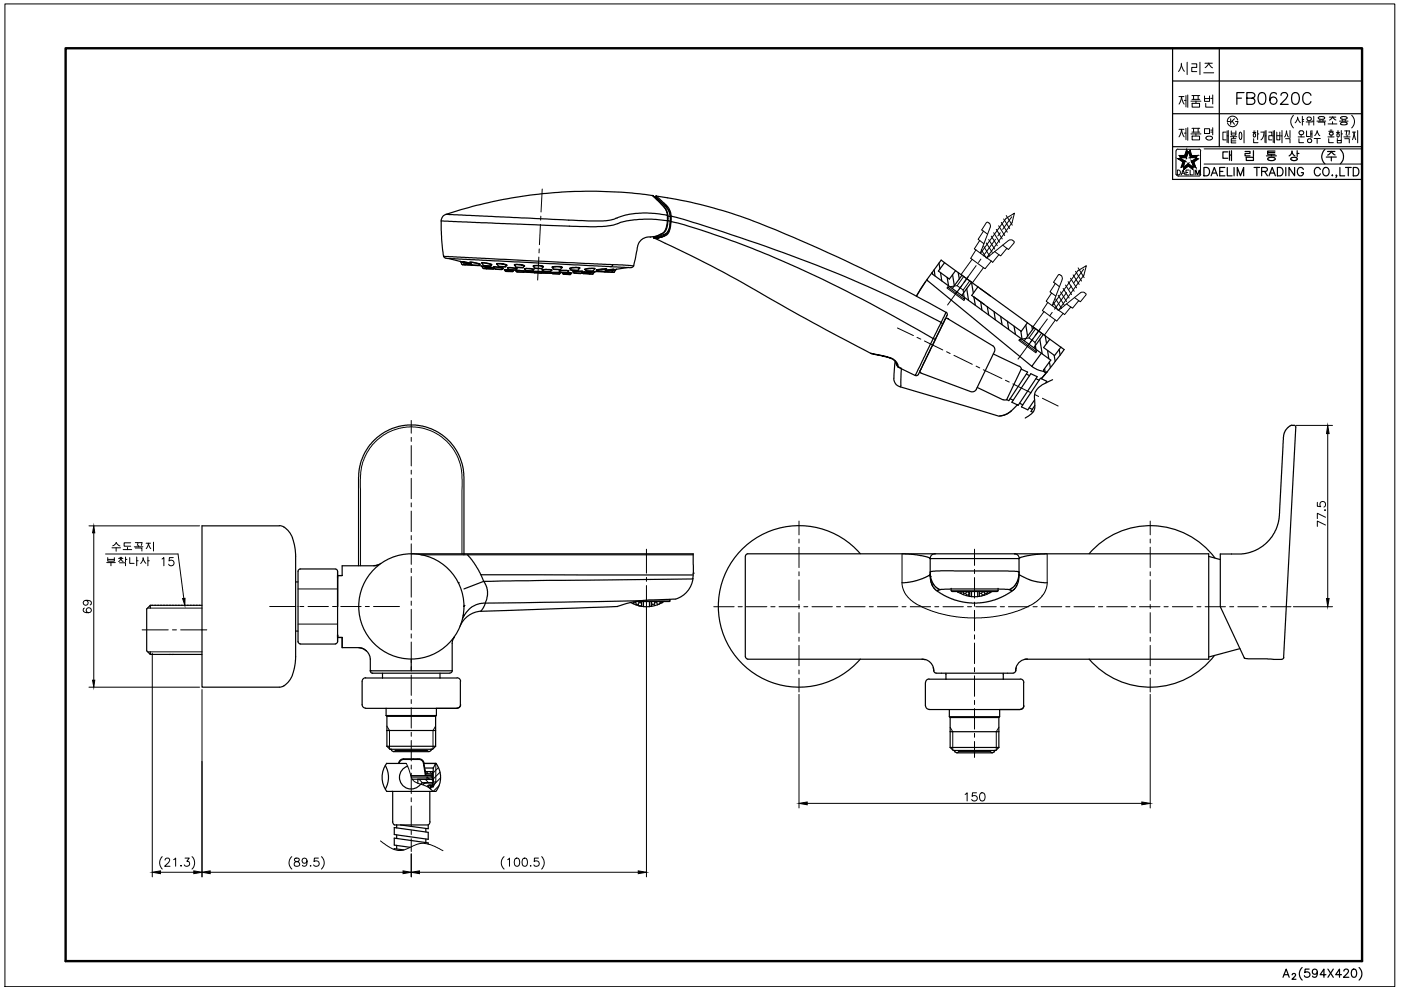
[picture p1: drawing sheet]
<svg xmlns="http://www.w3.org/2000/svg" width="297mm" height="210mm" viewBox="0 0 297 210" stroke-linecap="round" stroke-linejoin="round" font-family="sans-serif">
<defs><g id="words">
<text font-size="10.1" x="244.5" y="32.5">제품명</text>
<g font-size="8.8">
<text x="244.8" y="16.9">시리즈</text>
<text x="21.2" y="118.5">수도꼭지</text>
</g>
<text font-size="8.4" x="244.5" y="24">제품번</text>
<text font-size="5.7" x="261.1" y="23.3">FB0620C</text>
<text font-size="4.4" x="20.1" y="131.2" transform="rotate(-90 20.1 131.2)">69</text>
</g></defs>
<!-- layer: 0 -->
<g fill="none" stroke="#000" stroke-width=".21">
<path d="M1 .8h294.7v208.4h-294.7zM249.3 32v5M249.4 36.9l.1 .3 .4 .1M249.6 36.1a.52 .52 0 0 1 .7 .5 .52 .52 0 0 1-.7 .5zM250.5 37.1l.4-1 .3 1M250.6 36.7h.5M251.4 36.6h.4M252.1 36.1h-.7v1h.7M252.3 36.1v1h.6M253.1 36.1v1M253.5 37.1v-1l.4 1 .4-1v1M254.5 32v5"/>
<path d="M254.6 37l-.4 .3h-4.4M255.3 31.6h33.5M255.3 34.8h33.5M260.9 29h1.3M262.7 28.3l.3-.3 .2 .3v1M262.8 28.3v1l.2 .3 .3-.3M263.8 27.7v2.6M265.6 28.1h.7M265.8 29.4v.9h.9M265.8 27.8h.3M266.6 27.7v1.9M266.6 28.4h.3"/>
<path d="M267.3 28h.7M268 28l-.1 .9-.6 .8M268.2 27.8v2.4M268.2 28.8h.2M268.4 27.7v2.6M269 28h.6v.8h-.6v.9h.6M269.7 28.8h.2M269.9 27.8v2.4M270.2 27.7v2.6M270.7 28v1.7h.6v-1.7M270.7 28.8h.6M271.5 28.8h.3"/>
<path d="M271.8 27.7v2.6M272.4 29l.4-1.2 .1 .7 .3 .6M272.6 29.4h.9v.9M273.5 27.7v1.5M274.2 24.5a1.87 1.87 0 0 0 0 2.6M275.2 29h1.3M275.4 29.4v.9h1M275.4 28v.2M275.4 28.3l.3 .2M275.6 27.8h.5M275.7 27.7l-.3 .3M275.7 26l-.6-1-.5 1"/>
<path d="M275.9 28.6v.4M276.1 24.7v1.8M276.1 25.3h.3M276.1 25.7h.3M276.2 27.7l.2 .3M276.4 28.3l-.2 .2h-.6M276.4 28v.2M276.9 25.9h1.3M277 27.8v1.1h.7M277.2 29.7l.4-.3 .5 .3M277.2 30l.2 .2M277.2 25.5h.7"/>
<path d="M277.2 24.9l-.1 .3 .1 .3M277.3 29.7v.3M277.4 30.2h.5M277.5 25.9v.6M277.9 24.9l.1 .3-.1 .3M277.9 28.4h.3M277.9 27.8v1.3M278.1 29.7l-.2 .5M278.2 25.7h.3M278.2 27.7v1.5M278.5 24.7v1.8M278.6 29.4h1.3"/>
<path d="M279.2 25.7h1.9M279.3 27.7l-.2 .7-.4 .4M279.3 29.4v1M279.3 27.8l.2 .6 .3 .4M279.5 25.9h1.4v.6M279.8 25.3h.7M279.9 25.4v.3M280.5 25.4v.3M280.5 24.7l.3 .2M280.8 24.9v.2M280.8 25.1l-.3 .2M281.5 29h1.4"/>
<path d="M281.6 26.3h1.8M281.7 29.4v.9h1M281.7 27.8h1M281.8 28.4l.4 .2h.3M281.8 24.8h1.4M282 28.1h.5M282 27.6h.4M282 28.1l-.1 .3M282.2 28.6v.4M282.5 28l.2 .2M282.5 25.8v.5M282.6 28.2v.2"/>
<path d="M282.7 28.4l-.2 .2M283.2 25.5l-.4-.3-.2-.4-.7 .7M283.4 28.1h.6M283.5 28.4a.31 .31 0 0 1 .5 .3 .31 .31 0 0 1-.5 .3M283.5 28.4v.5M283.5 29.4v.9h.9v-.9M283.5 27.8h.3M283.5 29.8h.9M284 25.7h1.8M284.3 24.9v.2M284.3 25.1l.5 .2 .8-.2M284.4 28.4h.2"/>
<path d="M284.4 27.7v1.5M284.6 24.7h.7M284.6 24.7l-.3 .2M284.6 25.4v.3M284.9 29h1.3M285.1 29.4h1v.9M285.1 27.8h.4M285.2 25.4v.3M285.3 24.7l.3 .2M285.3 26h-.8l-.3 .2a1.02 1.02 0 0 0 1.4 0v-.1M285.3 25.9l.3 .2M285.5 27.7l-.1 .9"/>
<path d="M285.6 24.9v.2M285.6 27.8h.5M285.6 28.6v.4M286.1 27.7l-.1 .9M286.6 24.5a1.78 1.78 0 0 1 0 2.6M286.8 28h.6M287.1 28l-.3 1.6M287.1 28.2l.3 1.4M287.9 27.7v2.6M86.1 161.9l1.4 3.5 .8 .6 2.4 .9 1.1 .9M87.6 160.9l.1 .1M88.5 160.9l.1 .1"/>
<path d="M89.9 162.3l.1 .2M90 163.3l.2 .2M90.2 164.3l.1 .2M90.5 163.8l.3 .3M90.6 164.7l.5 .5M91 164.4l.2 .1M91.1 163.6l.6 .6M91.4 164.7l.3 .3"/>
<circle cx="266" cy="28.7" r=".34"/>
</g>
<!-- layer: TXT -->
<path d="M13.9 10.2h274.9v193.6h-274.9z" fill="none" stroke="#000" stroke-width=".51"/>
<!-- layer: 0 -->
<g fill="none" stroke="#000" stroke-width=".25">
<path d="M248.6 10.2v27.8h40.2M248.6 17.2h40.2M258.5 10.2v20.9M248.6 31.1h40.2M248.6 24.1h40.2M255.3 35.5h.5a.95 .95 0 0 1 .7 .9 .95 .95 0 0 1-.7 .9h-.5zM256.8 37.3l.7-1.8 .6 1.8M257 36.7h.9M258.6 36.4h.7M259.7 35.5h-1.1v1.8h1.1M260.2 35.5v1.8h1M261.6 35.5v1.8"/>
<path d="M262.3 37.3v-1.8l.7 1.8 .7-1.8v1.8M264 32.1h1v.4h-1v.5h1M264.2 33.3h1.6v.7h-1.6zM265.8 31.9v1.3M265.9 35.5h1.2M266.5 35.5v1.8M267.5 36.4l1-.1 .2-.3-.1-.3-.3-.2h-.8v1.8M268.1 36.4l.6 .9M268.5 33h2.1M268.8 32.3h1.5M268.8 33.6v.2M269.1 37.3l.6-1.8 .7 1.8"/>
<path d="M269.3 36.7h.9M269.6 32.8v.2M270.3 32h-1.5v.7h1.5M270.3 33.6a.85 .85 0 0 1-1.4 .3l-.1-.1M270.3 33.6l-.9-.2-.6 .2M270.8 35.5h.6a.95 .95 0 0 1 .6 .9 .95 .95 0 0 1-.6 .9h-.6zM272.6 35.5v1.8M273.3 33.1a1.12 1.12 0 0 0 .6-1.1 1.21 1.21 0 0 0 .7 1.1M273.7 33.6l.5-.2 .8 .2M273.7 33.6a.74 .74 0 0 0 .6 .5 .74 .74 0 0 0 .7-.3M274.5 35.5v1.8l-1.2-1.8v1.8M275 33.6v.2"/>
<path d="M275 31.9v1.3M275 32.5h.4M276.3 35.9a.65 .65 0 0 0-.7-.4 .65 .65 0 0 0-.5 .7v.4a.64 .64 0 0 0 .6 .7 .64 .64 0 0 0 .6-.7h-.4M279.9 35.9a.65 .65 0 0 0-.7-.4 .65 .65 0 0 0-.5 .7v.4a.65 .65 0 0 0 .5 .7 .65 .65 0 0 0 .7-.4M280.6 35.8a.66 .66 0 0 1 .8-.3 .66 .66 0 0 1 .4 .7v.4a.68 .68 0 0 1-.7 .7 .68 .68 0 0 1-.7-.7zM280.9 31.7a2.04 2.04 0 0 0 0 3M281.2 33.3h2.1M281.5 32.1h1.5M282.3 33.3v.8M282.3 32.1l-.8 .8M282.3 32.1l.3 .5 .5 .3M282.5 37.1v.2z"/>
<path d="M283.4 37.2h-.2h.2l-.2 .4M284.1 35.5v1.8h1M284.2 31.7a2.04 2.04 0 0 1 0 3M285.3 35.5h1.2M285.9 35.5v1.8M286.9 35.5h.6a.95 .95 0 0 1 .6 .9 .95 .95 0 0 1-.6 .9h-.6zM288.8 37.1v.2zM80.1 119.8l-.5 .2h-7.1v2h-.9v.6M80.7 119.5l-.6 .3-.8 .1M98.4 117.4h48.6v4l-.1 1.3M98.4 117.6h48.6M99.1 117.6l1.3 1.6 1.6 2.7h44.9"/>
<path d="M71.6 134.6v.6h.9v2.1h3.5l.8 .1 .9 .6M76 137.3l.9 .2 .8 .5M77.7 138l.5 .7 .3 .6v2.9M87.2 139.8v2.4M96.2 135.2l-.1 .2M96.2 135.1v.1M96.3 135.2l-.4 1v6M96.3 135.1v.1M97.1 123.6h.1M98.2 130.5h.1M98.3 130.3l-.1 .1M98.3 130.3v.2"/>
<path d="M98.4 128.4h.1M101.9 129.6a5.2 5.2 0 0 0-4.4 3.2M102 121.9l.6 1.4M102.6 123.3l.6 1.2 .2 .8v.9l-.5 1.7-1.3 .1-1.6 .7-1 1-.9 1.4M102.6 123.3l-4.2 1.6M135.7 127.4l-32.8 .5-.4 .9-.6 .8M143.2 127l-7.5 .4-2.7 .5-2.1 .7-29 1M146.9 122.8l-44.3 .5M146.9 122.6a5.2 5.2 0 0 1-3.6 4.4M147 121.5h.1M78.5 142.2h.1M78.5 142.2l.1 .4 .3 .1h16.5"/>
<path d="M78.5 142.2h17.4M95.9 142.2l-.2 .3-.3 .2M87.1 164.5h4.3v.2h-4.2M88.8 161h-3.2a.99 .99 0 0 0-1 .9M88.8 160.9h-3.2a1.12 1.12 0 0 0-1.1 1M88.9 161a.91 .91 0 0 1 .9 .8M88.9 160.9a1.04 1.04 0 0 1 1 .9M89.8 161.8l.4 2.7M89.9 161.8l.4 2.6h1.1v-.3h-1.1M90.2 163.6h1.5v1.6h-4.3M90.5 163.6v.5M90.5 164.7v.5"/>
<path d="M272 207.2l.7-1.7 .6 1.7M272.3 206.7h.8M274 206.7l.2-.3 .5 .2-.1 .3-.7 .7h.9M276.1 205.1a1.78 1.78 0 0 0 0 2.7M277.6 205.5h-.9l-.1 .7a.62 .62 0 0 1 1 0 .62 .62 0 0 1-.1 .9 .62 .62 0 0 1-1-.2M279.3 206.1a.53 .53 0 0 1-.7 .4 .53 .53 0 0 1-.2-.8 .53 .53 0 0 1 .8 0 .92 .92 0 0 1-.6 1.5l-.3-.2M281.1 206.7h-1.2l.8-1.2v1.7M281.5 205.5l1.2 1.7M282.7 205.5l-1.2 1.7M284.4 206.7h-1.2l.8-1.2v1.7M284.9 205.9l.4-.4 .5 .1a.55 .55 0 0 1-.1 .8l-.9 .8h1.2M286.8 205.6a.53 .53 0 0 1 .8 .2 .81 .81 0 0 1 0 1 .81 .81 0 0 1-.8 .3 1.3 1.3 0 0 1 0-1.5z"/>
<path d="M288.1 205.1a1.78 1.78 0 0 1 0 2.7"/>
</g>
<!-- layer: D -->
<g fill="none" stroke="#000" stroke-width=".21">
<path d="M261.9 25.8h.6a1.12 1.12 0 0 1-1 1.1 1.12 1.12 0 0 1-1.3-.9M262.4 25.5a1.12 1.12 0 0 0-1.2-.9 1.12 1.12 0 0 0-1 1.1M274.8 90.2h7.7M281.5 91.9v35M22.4 117.5h15.3l1.3 9.4M97.9 117.4v-16.9l-.2-1.5-.6-2-.8-1.6-1-1.2-2.2-2-1.6-.8-2-.7-2.1-.2h-1.2l-1.5 .3-1.6 .5-1.7 .9-1.4 1.1-1.7 1.9-1.4 2.8-.4 2.1-.1 1.5v18.4M191.2 117.4v6.5l.3 1.2 .6 1 1 1.1 1.3 .9 .9 .5M222 117.4v6.5l-.3 1.3-.7 1.2M279.3 106.5v.8l.7 .1a.63 .63 0 0 1 0-.9 .63 .63 0 0 1 .9 .1 .63 .63 0 0 1-.2 .9M281 108.1v.1zM281 111.3l-1.7-.8v1.1M281 109.7l-1.7-.9v1.2"/>
<path d="M32.3 138.5v47.4M63.2 124.9h8.4M63.2 132.3h8.4M133.7 127.7h.1M134.3 127.6l.1 .2M134.4 127.8h.4M134.4 127.8l-.1 .2M134.8 127.8l.1 .3M134.9 127.5l-.1 .3M134.9 128.1h.4M134.9 128.1v.2M135.3 128.1l.2 .4"/>
<path d="M135.4 127.5l.1 .3M135.5 127.8h.4M135.5 128.5h.4M135.5 127.8l-.2 .3M135.5 128.5h.1M135.6 127.4h6.4M135.9 128.5l.1 .1M135.9 127.8l.1 .3M136 127.5l-.1 .3M136 128.2l-.1 .3M137.1 128.4v57.5M138.1 127.8h.1"/>
<path d="M138.1 128.5h.1M138.1 128.5l.1 .1M138.1 127.8l.2 .3M138.2 127.5l-.1 .3M138.3 128.1h.4M138.3 128.1l-.2 .4M138.7 128.1l.1 .3M138.7 127.5l.1 .3M138.8 127.8h.4M138.8 127.8l-.1 .3M139.2 127.8l.2 .3M139.4 127.5l-.2 .3"/>
<path d="M139.4 128.1h.3M139.4 128.1l-.1 .2M139.8 127.5l.2 .3M140 127.8h.4M140 127.8l-.2 .3M140.4 127.8h.1M140.5 127.5l-.1 .3M195.3 128.6l2.5 1.1 3 .8 2.7 .4 3 .1 3.2-.1 3.2-.5 2.8-.8 2.3-1M201.7 125.3h9.9M203 125.5h.1M203.1 125.5h.1M203.1 125.4v.1"/>
<path d="M203.6 125.8h.1M203.8 125.4v.1M203.8 125.5h.4M203.8 125.5l-.2 .3M204.2 125.5l.2 .3M204.2 125.4v.1M204.4 125.8h.4M204.4 125.8l-.2 .3M204.8 125.8l.1 .3M204.9 125.4v.1M204.9 125.5h.4M204.9 126.1h.4"/>
<path d="M204.9 125.5l-.1 .3M204.9 126.1l-.1 .2M205.3 126.1l.2 .3M205.3 125.5l.2 .3M205.3 125.4v.1M205.5 125.8h.1M205.5 125.8l-.2 .3M205.6 126.5h.1M207.6 126.4l.1 .1M207.6 125.7l.1 .1M207.7 125.8h.4M207.7 125.8l-.1 .1"/>
<path d="M208.1 125.8l.2 .3M208.2 125.4l.1 .1M208.3 125.5h.3M208.3 126.1h.3M208.3 125.5l-.2 .3M208.3 126.1l-.2 .3M208.6 126.1l.1 .1M208.6 125.5l.2 .3M208.7 125.4l-.1 .1M208.8 125.8h.4M208.8 125.8l-.2 .3M209.2 125.8l.1 .2"/>
<path d="M209.4 125.4v.1M209.4 125.5h.3M209.4 125.5l-.2 .3M209.7 125.5l.2 .2M209.8 125.4l-.1 .1M218.4 128.4l-.4 .2M220.8 126.5l-.9 .9-1.6 1M221 126.3l-.1 .1M274.2 128.6h8.3M42.8 146.2v39.7M82 154l.6 .9v3.8M92.4 154l-.6 .9v3.8"/>
<path d="M169.4 147.2v24.1M201.5 154.2l.5 .9v3.9M211.8 154.2l-.6 .9v3.9M243.9 147.2v24.1M80.7 178.3l2.3 1.6 1.4 .4h1l3.1-1.3 1.4-.2 1.3 .3 2.7 1.3M88.8 165.2l.8 .8M90.2 165.2l.7 .8M91.5 165.2l.3 .4M91.5 166.8l-.2 .2M92.4 161.9v3.9l-.6 1M92.4 161.9l-.2 .2M92.9 162.8l-1.1 1.1"/>
<path d="M93.1 166.6l-1.3 1.2M93.3 163.7l-1.5 1.5M93.4 164.9l-1.6 1.6M171.1 170.3h71M204.6 168.4l.4-.3v1.7M207 168.1h-.8l-.1 .8a.62 .62 0 0 1 1-.1 .62 .62 0 0 1-.2 1 .62 .62 0 0 1-.9-.3M207.9 168.2a.58 .58 0 0 1 .9 .2 .82 .82 0 0 1 0 1 .82 .82 0 0 1-.9 .3 1.32 1.32 0 0 1 0-1.5zM34 184.9h7.1M34.4 181.6a1.82 1.82 0 0 0 0 2.7M35 182.4l.3-.5 .5 .1 .2 .3-.2 .6-.9 .8h1.2M36.8 182.3l.4-.4v1.8M38.3 183.6h.2z"/>
<path d="M39.2 181.9h.9l-.5 .7a.58 .58 0 0 1 .5 .9 .58 .58 0 0 1-1-.1M40.7 181.6a1.82 1.82 0 0 1 0 2.7M44.6 184.9h40.9M61.9 181.6a1.73 1.73 0 0 0 0 2.7M62.5 182a.36 .36 0 0 0 .2 .6 .62 .62 0 0 1 .7 .2 .62 .62 0 0 1 0 .8l-.6 .1-.4-.3a.82 .82 0 0 1 1-.9v-.3a.67 .67 0 0 0-.9-.2zM65.1 182.5a.53 .53 0 0 1-.7 .5 .53 .53 0 0 1-.2-.9 .53 .53 0 0 1 .8 .1 1.16 1.16 0 0 1-.4 1.5l-.5-.2M65.9 183.5v.2zM67.5 181.9h-.8l-.1 .8a.63 .63 0 0 1 .9 0 .63 .63 0 0 1-.1 .9 .63 .63 0 0 1-.9-.2M68.1 181.6a1.73 1.73 0 0 1 0 2.7M87.2 181v4.9M88.9 184.9h46.4M106.9 181.6a1.73 1.73 0 0 0 0 2.7"/>
<path d="M107.6 182.3l.4-.4v1.8M109.3 182a.53 .53 0 0 1 .8 .3 .85 .85 0 0 1-.6 1.4l-.2-.1a1.3 1.3 0 0 1 0-1.6zM110.9 182a.53 .53 0 0 1 .8 .3 .85 .85 0 0 1-.5 1.4l-.3-.1a1.3 1.3 0 0 1 0-1.6zM112.4 183.6h.2zM114.2 181.9h-.9v.8a.61 .61 0 0 1 .9 0 .61 .61 0 0 1-.1 .9 .61 .61 0 0 1-.9-.2M114.8 181.6a1.82 1.82 0 0 1 0 2.7"/>
</g>
<path d="M281.5 90.2l.3 1.7h-.6zM38.7 126.9h.5v1.4zM281.2 126.9h.6l-.3 1.7zM169.4 170.3l1.7-.3v.6zM242.1 170l1.8 .3-1.8 .3zM32.3 184.9l1.7-.3v.6zM41.1 184.6l1.7 .3-1.7 .3zM42.8 184.9l1.8-.3v.6zM85.5 184.6l1.7 .3-1.7 .3zM87.2 184.9l1.7-.3v.6zM135.3 184.6l1.8 .3-1.8 .3z" fill="#000" stroke="#000" stroke-width=".21"/>
<!-- layer: CENTER -->
<path d="M137.1 116.4v5.1M57.2 128.6h5.5M63.6 128.6h.8M65.3 128.6h4.3M70.5 128.6h.9M72.2 128.6h4.4M77.5 128.6h.8M79.2 128.6h5.5M137.1 122.4v.9M137.1 124.1v5.2" fill="none" stroke="#000" stroke-width=".21"/>
<!-- layer: CL -->
<g fill="none" stroke="#000" stroke-width=".21">
<path d="M114.2 54.5l-.2 4.9M114.3 52.8v.8M114.6 47.6l-.2 4.3M114.7 45.8l-.1 .9M115 40.1l-.3 4.8M207 56.3l-2.6 3.5M208 54.9l-.5 .8M211.1 50.7l-2.6 3.6M212.1 49.3l-.5 .7M214.5 46l-1.9 2.6M229.8 57.1l-2.1 2.8M190.3 69.5l3.4 1.6"/>
<path d="M194.4 71.5l.8 .4M196 72.3l3.9 1.9M200.7 74.6l.8 .4M202.3 75.3l3.8 1.9M202.8 62l-1.9 2.7M203.9 60.6l-.5 .7M207 77.6l.7 .4M208.5 78.4l3.9 1.8M218 73.3l-2.2 2.8M219 71.9l-.5 .6M222.1 67.6l-2.6 3.5M223.1 66.2l-.5 .8"/>
<path d="M226.1 62l-2.5 3.6M227.1 60.6l-.5 .7M87.2 89.1v2.7M87.2 92.7v.9M87.2 94.5v4.3M87.2 99.7v.8M213.2 80.6l.8 .4M214.7 81.4l3.9 1.9M219.4 83.7l.8 .4M221 84.4l3.4 1.7M87.2 101.4v4.3M87.2 106.6v.9"/>
<path d="M87.2 108.4v4.3M87.2 113.6v.9M87.2 115.3v4.4M169.4 110.5v2.9M169.4 114.3v.8M169.4 116v4.3M206.6 116.4v3.5M243.9 110.5v2.9M243.9 114.3v.8M243.9 116v4.3M30.1 133.5h5.6M36.6 133.5h.8"/>
<path d="M38.3 133.5h5.5M87.2 120.5v.9M87.2 122.2v4.4M87.2 127.5v.8M87.2 129.2v4.3M87.2 134.4v.9M87.2 136.1v4.4M151.3 128.6h4.3M156.5 128.6h.9M158.2 128.6h4.4M163.4 128.6h.9M165.2 128.6h4.3"/>
<path d="M169.4 121.2v.9M169.4 123v4.3M169.4 128.2v.8M169.4 129.9v4.3M169.4 135.1v.9M169.4 136.8v4.4M170.4 128.6h.9M172.2 128.6h4.3M177.4 128.6h.8M179.1 128.6h4.3M184.3 128.6h.9M186 128.6h4.4"/>
<path d="M191.2 128.6h.9M193 128.6h4.3M198.2 128.6h.8M199.9 128.6h4.3M205.1 128.6h.9M206.6 120.7v.9M206.6 122.5v4.3M206.6 127.7v.9M206.6 129.4v4.4M206.6 134.6v.9M206.6 136.3v4.4M206.9 128.6h4.3"/>
<path d="M212.1 128.6h.9M213.8 128.6h4.4M219 128.6h.9M220.8 128.6h4.3M226 128.6h.9M227.7 128.6h4.4M232.9 128.6h.9M234.6 128.6h4.4M239.8 128.6h.9M241.6 128.6h4.3M243.9 121.2v.9M243.9 123v4.3"/>
<path d="M243.9 128.2v.8M243.9 129.9v4.3M243.9 135.1v.9M243.9 136.8v4.4M246.8 128.6h.9M248.6 128.6h4.3M253.8 128.6h.8M255.5 128.6h4.3M260.7 128.6h.9M262.5 128.6h4.3M267.7 128.6h.8M269.4 128.6h4.3"/>
<path d="M87.2 141.3v.9M87.2 143.1v4.3M87.2 148.3v.9M87.2 150.1v4.3M87.2 155.3v.8M87.2 157v4.3M169.4 142.1v.8M169.4 143.8v2.9M206.6 141.5v.9M206.6 143.3v4.3M206.6 148.5v.9M206.6 150.2v4.4"/>
<path d="M206.6 155.5v.8M206.6 157.2v3.4M243.9 142.1v.8M243.9 143.8v2.9M87.2 162.2v.9M87.2 163.9v4.4M87.2 169.1v.9M87.2 170.9v4.3M87.2 176.1v.8M87.2 177.8v2.7"/>
</g>
<!-- layer: DWG -->
<g fill="none" stroke="#000" stroke-width=".25">
<path d="M93.5 46.8a42.3 42.3 0 0 0 .6 7.6M94.5 54.7l-.4-.4 35.8 1.8M94.5 54.8l35 1.7M94.6 45.5l26.7 1.2a31.9 31.9 0 0 0 8.5-.1l.3-.1a18 18 0 0 1 11.4-.8M94.6 45.5a1.46 1.46 0 0 0-1.1 1.3M95.1 54.8l4.7 1.2-1.6-.4M97.6 55.4l.1 .1M98 56l.1 .1M98.1 56.2h.5M98.2 55.6l.3 .5h-.6l-.2-.6 1.9 .5-1.4-.3M98.2 55.6l1.7 .4M98.4 55.6l-.3-.1 1.8 .3"/>
<path d="M98.5 56.1l.1 .1M98.6 56.2h1.3M99.8 55.7l-.2-.1 2.2 .4h-.2M99.8 55.7l1.5 .2 .4 .2-.1 .1M99.8 55.7l.2 .5-1.5-.1M100.1 56.2h-.2M100.1 56.2l1.4 .1M100.2 56.2h-.2h1.6M101.5 56.3l.6 .1M101.6 56.2l-.1 .1M102.1 55.7h1l1.2 .4-.3 .3-1.5-.1zM102.1 56.4l2.1 .4-1.3-.3"/>
<path d="M102.1 56.4l.1 .1M102.2 55.8h.9l1.1 .4M102.4 56.8l.1 .1M102.5 56.3h.1M102.5 57h2.2M102.6 56.4l1.3 .1M102.9 56.5l1.8 .4-.1 .1-1.5-.1M102.9 56.5l.2 .4M102.9 56.6l1.1 .2-1.8-.3 .2 .4h.7M103.1 56.9l.1 .1M103.1 56.5h-.4l2.1 .3M104.1 56.3l-.2 .1"/>
<path d="M104.2 56.2h.1M104.8 56.6l1.8 .4-.1 .1-1.6-.1zM104.8 56.6h-.2l2.2 .3h-.3M104.9 57l1.5 .2M105.4 56l.2 .5h1.6l.1-.2M105.7 56.4l.1 .1M105.8 56.5l1.3 .1M106.5 57.1h-.1M106.9 57.2l2 .2zM107 57.2l.1 .3h1.7l-1.8-.2M107 57.3h.1M107.2 57.4l.1 .1"/>
<path d="M107.2 56.5l-.1 .1M107.3 57.6h1.3M107.3 56.3l.2-.1-.7-.2-1.5-.1 .1 .1h.6a1.34 1.34 0 0 1 1.3 .3h.1M107.7 56.8h1.1l.7 .3-.1 .1h-1.5zM107.7 56.8l-.1-.1h.7l1.4 .3h-.2M107.9 57.1l1.5 .1M108.8 57.5l-.2 .1M109 56.1l.7-.1a1.97 1.97 0 0 1 1.5 .4l-.9-.2-.9-.1-.3 .1zM109.1 56.2h.1M109.2 56.3l.1 .3M109.2 57.3l.3 .1M109.3 57.3l2 .2h-.1"/>
<path d="M109.3 57.3l.1 .1M109.3 56.6l1.5 .2M109.4 57.4l.1 .2 1.6 .1 .1-.2M109.4 57.4l1.7 .2M109.4 57.5h.1M109.5 57.6h.1M109.6 57l-.1 .1M111 56.7l-.2 .1M111.1 57.7h-1.5M111.1 57.6l2.3 .2M111.1 56.4l-.2 .3-1.6-.1M111.2 57.1v-.2h1.2l.8 .2-.1 .1"/>
<path d="M111.2 57.1l.8-.1 1.1 .2-.1 .2-1.6-.1zM111.2 57v.1M111.4 57.3l.1 .1M113 57.4h-1.5M113 56.4l1.5-.1 .7 .2-.1 .1a2.69 2.69 0 0 0-2.1-.1zM113.1 56.5l.2 .3M113.2 57.6h-.1l1.3-.1 .7 .1-.1 .1M113.2 57.7l-2.1-.1 2.1 .1M113.3 57.8l.1 .1M113.3 56.8l.2 .1M113.4 57.9h1.3M114.7 57.9h2.3"/>
<path d="M114.8 57.9l2.4 .1M114.9 57.8l2.1 .1M114.9 56.9h-1.5M115 57.7l-1.8-.1 .1 .2M115 57.6l-.2 .3-1.5-.1M115.1 57.3l-.2-.1 .7-.1 1.4 .1-.3 .4-1.5-.1M115.1 57.3l.5-.1 1.4 .1M115.1 56.6l-.2 .3-1.6-.1M115.1 57.3l.1 .2M115.2 57.5l.1 .1M116.8 57.6h-1.5M117 57.9h1.8"/>
<path d="M117 56.6l.8-.1a1.81 1.81 0 0 1 1.4 .2l-.8-.2-1.2 .3zM117.1 56.8h.1M117.2 56.8l.1 .3M117.3 57l.1 .1M118.6 57.5l.1 .2 1.6 .1M118.7 58l-1.5 .1M118.7 57.9h.1M118.7 57.7l.2 .1M118.8 57.8h-1.9l.2 .2 1.5 .1 .2-.2M118.8 57.8v.1M118.9 57.8h1.4M118.9 57.8h-.1"/>
<path d="M118.9 57.1h-1.5M119.1 56.8l-.2 .3h-1.6M119.2 57.9h2zM119.4 58l1.7-.1-.1 .3-1.6-.1zM119.4 58.1l1.6 .1M120.5 57.5l-1.3-.1-.6 .1M120.5 57.5l-.2 .3M120.6 57.5v-.1l-.1-.1h-1.3l-.6 .1v.1M120.6 57.4l-.1 .1M120.9 57l.9-.2h1l-.2 .5M120.9 57l.1 .2M121 57.2l1.6 .1"/>
<path d="M121 57.2l1.5 .2M121.4 57.6l2.2-.1-1.5 .2zM121.6 57.7l1.8-.1-.2 .3M121.6 57.7l.1 .2h1.5M121.7 57.8l.1 .1M121.8 57.9l1.3 .1M122.6 57.3h-.1M122.8 56.9l.1-.1-.9-.1-1.1 .1-.1 .1 .1 .1M123.2 57.9l-.1 .1M123.3 57.8h.3M123.5 57.8h.1M123.6 57.9l.1 .1"/>
<path d="M123.6 58l1.4 .1M124 57.1l.1 .1M124.2 57.4h.1M125 58.1l.6 .1M125.1 57.6h.4l-2.2 .1h.7M125.1 58l-.1 .1M125.3 57.8l.7-.1-.2 .4-2.2-.2M125.3 57.7l-1.7 .1v.1M125.3 57.7l-.2 .3M125.8 58l-.2 .1M125.8 57.4l-1.5 .1M126.1 57l-.3 .5-1.6-.1-.1-.2"/>
<path d="M126.1 57l-.8-.1-1.2 .3M126.1 57l.1-.1h-1.3l-1 .2h.2M126.1 57.6l-2.1 .2 1.3-.1M126.1 57.6l-.1 .1M126.4 57.2l2.2-.2-1.1 .3zM126.5 57.3l.8-.2h1.2l-.3 .5-1.6-.1v-.2M126.7 57.5l.1 .1M126.7 57.6h-.6M128.2 57.6h-1.5M129.5 56.5l4.3 .3M129.6 57.7h.1l-1.5-.1 1.9 .2M129.9 57.1h.3l-1.8 .2"/>
<path d="M129.9 56.1l-.1 .3-.3 .1M130 57.3l-1.4 .2 2-.3-.4 .5h-.5l.4-.6-1.8 .2M130.3 57.7h-.2M130.6 57.2l.1-.1-.7 .1M133.2 56.7l-2.5 .4M134.3 56.3l-.5 .4M137.9 50.3a2.51 2.51 0 0 0-2.8 2.2l-.7 3.9-4.5-.3M138.3 41.4l1 1a4.9 4.9 0 0 1 2.2 3.4v1h-.2M138.4 41.5a98 98 0 0 0-43.8 4M138.4 41.4l.3 .3M138.4 41.5l2.4 2.3M138.9 50.2l.4-.2a2.79 2.79 0 0 0 1.9-1.2l.3-1.2v-.8a4.5 4.5 0 0 1-.8 2.5l-.3 .2a5 5 0 0 1-2.5 .7v.1"/>
<path d="M139 41.7l.9 .8a5 5 0 0 1 2.2 2.8v1.6M139 41.8l.7 .7a5.9 5.9 0 0 1 2.3 2.7l.1 .7M139.1 41.6a102.5 102.5 0 0 1 27.3 8 329.2 329.2 0 0 1 34.2 16.6l-.8 1.6a.5 .5 0 0 0 0 .8v.3M139.1 41.6l1.1 .9a4.2 4.2 0 0 1 2.1 3.3M139.2 41.6l-.2 .2-.3-.1M140.7 43.8l.5 .6 .3 .7M141.2 46.8a22.8 22.8 0 0 0-11.8 1 51.9 51.9 0 0 1-9.9 .1l-26-1.1M141.5 45.1l.1 .6M141.6 45.8l.5 .1M141.6 45.7v1.1l.5 .1M142.1 46.9a2.87 2.87 0 0 1-1.2 2.8l-1.5 .5h-.9l.2 .2 1-.2a2.48 2.48 0 0 0 1.9-.9l.3-.8 .2-1.6M142.1 45.9v1"/>
<path d="M142.1 46.9l.2 .1M142.3 47a3.8 3.8 0 0 1-.9 2.8l-1.5 .6h-1.3h.9l1.3-.3-1.5 .4-.7-.1a274.7 274.7 0 0 1 28.3 15l17.7 9.5M142.3 47a176.9 176.9 0 0 1 33.7 13l8.5 4.3 13.4 7.5-3.9 7.8-3.5-1.7M142.3 45.8a312.2 312.2 0 0 1 52.1 19.9l5.1 2.7-1.6 3.4 .5 .1 1.4-3M142.3 45.8v1.2M196.6 59.2v.3l22.2 18.2M197.7 58.1l25.1 18.3-1.5 2M197.7 57.7v.4M198.1 57.2l.1 1.3M199.1 55.8l.2 1.3M199.4 57.8l.3 1.7M200.3 55.7l-.8-.6-3.5 5-1.7 2.7 2-3.1"/>
<path d="M200.3 55.7l-1.3 1.8 2.3 1.7 1.3-1.8M200.3 55.7l17.5 12.7M200.8 58.8l.3 1.8M202 58.2l.3 2.4M203.1 57.8l.3 1.4M203.9 58.4l-2 2.8M205.3 58.7l-2.7 3.6M206 59.8l.4 2.3M206 59.8l-2.1 2.8M184.7 75h.2M184.7 75l-.1-.1 .3 .1M188.7 75.8a2.31 2.31 0 0 1 1.6 1.5"/>
<path d="M188.7 75.8l.1 .1M188.7 75.8l-3.8-.8 3.9 .9M188.8 75.9a2.05 2.05 0 0 1 1.3 1.1M189.8 76.5l-.3 3.7M189.9 76.7l.3 .8M190.1 77l.2 .3M190.1 77l.4 .9-.2-.6M190.1 77.2l.1 .4M190.4 77.8l.7 .2M191.1 78.1l-.1 3.7M194.7 79.4l-.3 .2h-.3M198.4 71.9l-3.7 7.5"/>
<path d="M200.6 66.2l.2 .2v.5M200.8 66.9l-1 2M200.9 67.5h-.3l-.2 .2-5.3 11.2 .2 .2 10.4 3.9M200.9 67.5h.1M200.9 67.5l9.6 5.8M203.9 62.6h.1M205 61.2l.3 2.5M206.4 62.9l2.3 1.6M206.5 63l.3 1.7M207.3 60.8l-1.3 1.8 10.5 7.7 1.3-1.9M207.7 61.1l2.3 1.7M207.9 64l.3 1.7"/>
<path d="M209.3 65l.3 1.7M210.5 73.3a.99 .99 0 0 1 .3 1.3M210.6 75l5.5 2.6 .5 .6M210.8 66.1l.2 1.7M210.8 74.6l-3.8 7.9M212.2 67.1l.3 1.7M213.6 68.1l.3 1.7M215 69.2l.3 1.7M216.4 70.2l.3 1.7M216.5 78.3l1.4 .6-4 6-.5-.2zM217.5 68.9l.4 2.4M217.6 79.3l.7 .4"/>
<path d="M217.8 68.4l7.8 5.7-4.8 6.2 .6-.7M218.6 79.2l1.3 .7-4 6-1.4-.6zM218.8 77.7l1.1 .7 1.7 .5M218.8 69.1l.1 .8M219.2 69.5l-2 2.7M219.4 73.3l.1 .7M220.5 71.9l.5 3.1M220.5 69.8l-2.6 3.6M220.8 74.9l-2 2.8M221.2 70.9l-2 2.8M221.3 78.4v.3M221.5 78.2l.1 .8"/>
<path d="M221.6 71.2l.3 1.7M221.9 78.9h-.3M222 78.9l-.6 .6M222.1 74.3l.3 1.8M222.5 76.7l.2 1.3M222.6 71.9l-1.3 1.8 2.3 1.7M223.5 75.3l.2 1.4M224.6 74.1l.2 1.2M224.9 73.6l-1.3 1.8M189.5 80.2l.1 .7a1.61 1.61 0 0 0 1.3 1.1l.1-.2M190.9 82l20.9 6.3M207 82.5a.99 .99 0 0 1-1.2 .5"/>
<path d="M207.2 82.2l5.5 2.6M213.5 84.7h-.8M214.2 84.5l.6 .4M214.4 87.1l-1.1 .8-1.4 .3M215.7 85.9l-1.3 1.2M216.2 85.5l.7 .3M218.2 86.5l.7 .3M219.4 86l-.8 1.2 .4 .2M219.7 80.3l.6 .3M221.7 81.2l.2-.4-1.3-.6-4 6.1 1.3 .6 1.5-2.1M223.2 80.5l-.8 .3a4.5 4.5 0 0 0-3 2.8v1.9a2.5 2.5 0 0 1-1.4 2.8l-.6 .3M87.2 117.4h11.2v-16.3l-.2-1.8-.7-2.4-1.2-2.2-.9-1-1.6-1.4-2.2-1.3-2-.7-1.5-.2h-1.8l-1.6 .3-1.7 .5-1.8 .9-1.3 1-1.5 1.5-1 1.5-.7 1.7-.5 1.8-.2 2v18.7"/>
<path d="M89.3 117.6h9.1M191.3 117.4l4.1 .4 1.5 .4 .3 .2M197.2 118.4v3.6v-.3M197.2 118.4h.1M197.2 118.4h18.9v3.5M198.2 117.4l-.7 .3-.3 .7M215.1 117.4a.99 .99 0 0 1 1 1M221.9 117.4l-4 .4-1.5 .4-.3 .2M256.3 118l2.4 .6M256.3 117.4v22.4M31.9 128.3l-.8 .8v8.9l.8 .8v-.6M31.9 128.3h10.9"/>
<path d="M31.9 138.8h10.9M31.9 128.3v.6M62.7 139.2a9 9 0 0 1-1.7 5.6l-1 .7-.8 .2h-16.4v-34.2l16.4-.1a4.1 4.1 0 0 1 3.1 3.8l.4 2.8v21.2M62.7 133.8h.5M62.7 123.4h.5M63.2 121.1v14.9M63.2 136l.1 .3 .4 .2M63.2 121.1l.1-.2 .4-.3h7.4l.2 .1 .3 .4M63.7 136.6h7.4M71.6 136l-.3 .4-.2 .1M72.5 122h-.9v6.6v-7.5v14.9v-1.4v.6h.9M136 127.5v1.1"/>
<path d="M136.4 127.5v1.1M137.7 127.5v1.1M138.1 127.5v1.1M140.8 127.5a6.7 6.7 0 0 1-7.1 .2M142 127.1v.3M142.1 127.4l-.2 .1h-7.3M197.2 121.8v.1M197.2 122.2l.4 1.7 .4 .8 .6 .5M197.2 122.2h.1M197.2 121.9l-1.5 .7-1.6 .6-2.9 .4M197.2 122l.1 .2M197.2 122.1v.1"/>
<path d="M197.3 121.9v.2M199.2 125l-.8-.6-.5-.6-.5-1-.2-1a.53 .53 0 0 1 .1-.6 .53 .53 0 0 1 .6-.1h15.8l2 .1a.56 .56 0 0 1 .3 .9l-.2 1-.5 .8-.6 .7-.6 .4-12.5-.1-2.1 .1-.9 .2 1.5 1 2.4 1 2.3 .5 2.4 .2 1.9-.2 2.5-.8 1.5-.7 1.6-1-.7-.2M199.2 125h.1M201.7 124.7l.2 .7M201.8 125.4h9.6M202.9 125.4a6.7 6.7 0 0 0 7.5 0M205.6 125.4v1.1M206 125.4v1.1M207.3 125.4v1.1M207.6 125.4v1.1M211.6 124.7v.5l-.1 .2M214 125h.1"/>
<path d="M216.1 121.9l2.7 1.2 1.7 .4 1.5 .1M216.1 121.9l-.2 1.4-.3 .9-.9 1M262.9 137.5l-6.6 1.8M76.8 144.5v4.9a.74 .74 0 0 0 .7 .7l4.4 .1M77.5 143.7h19.4M77.5 143.7a.74 .74 0 0 0-.7 .7M81.1 142.7v1M81.9 151.7l.1 .2v3M81.9 150.2h10.6v1.5h-10.6M81.9 150.2v1.5M82 158.2l.8 .7M82 154.9v3.3"/>
<path d="M82 154.9h10.4M82 151.9h10.4M82 158.2h10.4M83 158.9v.2M83.4 159.4h7.6M83.8 159.1h6.7M83.9 159.1l-.4 .2-.5-.2M91.7 158.9h-.3v.2l-.3 .2h-.3l-.2-.2M92.4 158.2l-.7 .7h-9M92.4 154.9v3.3M92.5 151.7l-.1 .2v3M93.3 142.7v1"/>
<path d="M96.9 143.7a.74 .74 0 0 1 .7 .7M97.6 144.5v4.9M97.6 149.4a.74 .74 0 0 1-.7 .7l-4.4 .1M196.2 149.7a.74 .74 0 0 0 .8 .7M197 144h19.3M197 150.4h4.3M197 144a.74 .74 0 0 0-.8 .7v5M198.4 142.7h1.2M200.6 143v1M201.3 152l.2 .1v3M201.3 150.4h10.6v1.6h-10.6M201.3 150.4v1.6"/>
<path d="M201.5 158.5l.8 .6M201.5 155.1v3.4M201.5 155.1h10.3M201.5 152.1h10.3M201.5 158.5h10.3M202.4 159.1v.3M202.8 159.6h7.6M203.3 159.4h6.7M203.3 159.3l-.4 .3-.4-.2M210 159.3l.4 .3 .4-.2M211.1 159.1h-.3v.3M211.8 158.5l-.7 .6h-9"/>
<path d="M211.8 155.1v3.4M211.9 152l-.1 .1v3M211.9 150.4h4.4M212.7 143v1M213.6 142.7h1.2M216.3 144a.74 .74 0 0 1 .8 .7l-.1 5M217.1 149.7a.74 .74 0 0 1-.8 .7M81.7 162.3a5 5 0 0 1 0 5M82 161.9h4.1M82 161.8a5 5 0 0 0 0 6h10.4M83.1 167.8h.2v6.4l.3 .7M83.6 174.9h7.2v.8l-5.9-.8"/>
<path d="M83.6 175.5l7.2 1v1.5l-7.2-1.1zM84.1 174.9v.6M84.1 177v.7M84.1 179.2v.8M86.5 162.4a2.48 2.48 0 0 0-1.3 3.9 2.48 2.48 0 0 0 4-.1M89.4 166.3v-.3h2.3v.5h-.7M89.9 161.9h2.5l-.6 .9M90.1 162.8h1.7M90.3 175.7v.7M90.3 177.9v.7M90.5 165.9l-.5 .2-.3 .3M90.8 179v-.3l-7.2-1v1.5l3.3 .4"/>
<path d="M91 166.4l-.4 .3M91.1 166.9v.3M91.1 167.8v6.4M91.2 174.2l-.4 .7M91.3 166.5h.4v.3h-.4M91.3 166.4l-.2 .1-.3 .4M91.3 166.8l-.1 .1M91.6 165.2l.2 .2M91.8 165.7l-.2 .2-1.8 .1M91.8 162.8v4h-.5v.5M91.8 165.8h.6M91.8 165.2h-3.2v.9"/>
<path d="M92.4 161.8a5 5 0 0 1 0 6M83.6 180.1v-.2l2 .3"/>
</g>
<!-- layer: HD -->
<path d="M137.7 128.6h.1M206 126.5h.1" fill="none" stroke="#000" stroke-width=".21"/>
<!-- layer: DIM -->
<path d="M18.9 111.5h23.4M19.9 113v31.2M18.9 145.7h23.4" fill="none" stroke="#000" stroke-width=".21"/>
<path d="M19.6 144.2h.5l-.2 1.5z" fill="#000" stroke="#000" stroke-width=".21"/>
<!-- layer: DWG -->
<g fill="none" stroke="#000" stroke-width=".21">
<path d="M204.3 58.6l-1.4 2M205.6 59.5l-1.4 2M206.1 55l2.4 1.8-2.3 3.1-2.4-1.7zM206.9 53l3.3 2.4M206.9 53l-1.1 1.8 .3 .2M207.9 53.7l5.4-7.4 1.8-1.1-.5 2-5.4 7.4M208.1 52.9l1 1.8M208.5 49l.9 .6M208.6 52.2l1.2 2.1M208.6 51.7l-.9-.7-1.1 1.8 .3 .2M209.1 47.2l-1 1.6 .4 .2-1.1 1.7 .3 .3M209.1 51.5l1.3 2"/>
<path d="M209.1 47.2l.3-.1 .3 .2M209.6 50.8l1.3 2M209.7 47.3l.3 .4v.5M210 48.2l-2.2 5.5M210.2 55.4l-1.3 1.6-.4-.2M210.2 50.1l1.2 2M210.7 49.3l1.2 2.1M210.9 53.3l.9 .7M211.2 48.6l1.3 2.1M211.7 47.9l1.3 2M211.8 54l-1.3 1.6-.3-.2M212.3 47.1l1.3 2.1"/>
<path d="M212.6 52l.9 .6M212.8 46.4l1.3 2.1M213.3 45.7l1.3 2M215 51.5a.66 .66 0 0 0-.4-.7 .66 .66 0 0 0-.8 .2l-4.6 3.7M215 51.5l-1.2 1.4-.3-.3-1.3 1.7-.4-.3M224.7 58.2l-.3 .1-1 1.5 .4 .3-1.2 1.8 .4 .2M224.7 58.3l.2 .1M224.9 58.4l.3 .4v.4M225.2 59.3l-2.1 5.5M226.5 59.7l1.2 2.1M227 59l1.2 2M227.5 58.3l1.3 2"/>
<path d="M228 57.5l1.3 2.1M228.6 56.8l1.3 2.1M200.9 60.9l-.1 .2 3.6 2.6 .1-.2M202.9 60.6l-2 .3 3.6 2.6-.3-2M202.9 60.6l1.3 .9M216.1 72l-.1 .2 3.6 2.6 .1-.2M218.2 71.7l-2.1 .3 3.6 2.6-.3-2M218.2 71.7l1.2 .9M219.6 69.7l-1.4 2M220.8 70.6l-1.4 2M221.3 66.1l2.5 1.7-2.4 3.3-2.4-1.8zM222.2 64.1l3.2 2.3"/>
<path d="M222.2 64.1l-1.2 1.8 .3 .2M223.1 64.8l5.4-7.4 1.8-1.1-.5 2-5.4 7.5M223.3 64.1l1.1 1.7M223.8 60.1l.8 .7M223.8 63.4l1.3 2M223.8 62.8l-.8-.7-1.2 1.8 .4 .2M224.4 62.6l1.2 2.1M224.9 61.9l1.2 2.1M225.4 66.4l-1.3 1.7-.3-.3M225.4 61.2l1.3 2M225.9 60.4l1.3 2.1M226.1 64.5l.9 .6"/>
<path d="M227 65.1l-1.3 1.6-.3-.3M227.8 63.1l.9 .6M229.1 62.1l-4.6 3.7M229.1 62.1l.4-.2 .7 .3M230.2 62.2v.4M230.2 62.6l-1.1 1.4-.4-.3-1.3 1.6-.4-.2M31.3 128.9h11.5M31.3 138.2h11.5"/>
</g>
<!-- layer: W -->
<g fill="none" stroke="#000" stroke-width=".25">
<path d="M273.9 90.2h.4M273.9 90.2l-.6 .2-.6 .7-.6 1.2-.8 17.1-.3 1.7-.8 1.9-1.2 1.6-1.1 1.1-2.4 1.3-2.2 .5h-4.6v11.1l5.1 10.9 .8 .2 7.2 .1M274.3 90.2l.3 .1 .1 .3M274.7 90.6l-2.6 48.8M158 117.9v21.4M182.4 117.4a17.1 17.1 0 0 0-24.8-1.2 17.1 17.1 0 0 0 0 24.8 17.1 17.1 0 0 0 24.8-1.3M198.2 117.4h.1M215.1 117.4h.1M230.9 117.4a17.1 17.1 0 0 1 26.7 .9M256.3 117.4h-97.8l-.4 .3v.2M158.1 139.2v.3l.4 .2M158.5 139.8l37.7 .1-.7-.1"/>
<path d="M196.2 139.8a2.48 2.48 0 0 1 1.7 1.7M217.8 139.7a2.48 2.48 0 0 0-2.4 1.9M256.3 139.8h-39.1M257.5 139a17.1 17.1 0 0 1-26.6 .7M272.2 139.4l-.4 .4M198 142.2l-.1-.6 .1 .8 .5 .3M199.6 142.7h14M200.6 142.7v.3M212.7 142.7v.3M215.4 141.6l-.1 .5a.49 .49 0 0 1-.5 .6M215.5 141.6l-.1 .6"/>
<circle cx="87.2" cy="128.6" r="11.2"/>
</g>
<use href="#words"/>
</svg>
